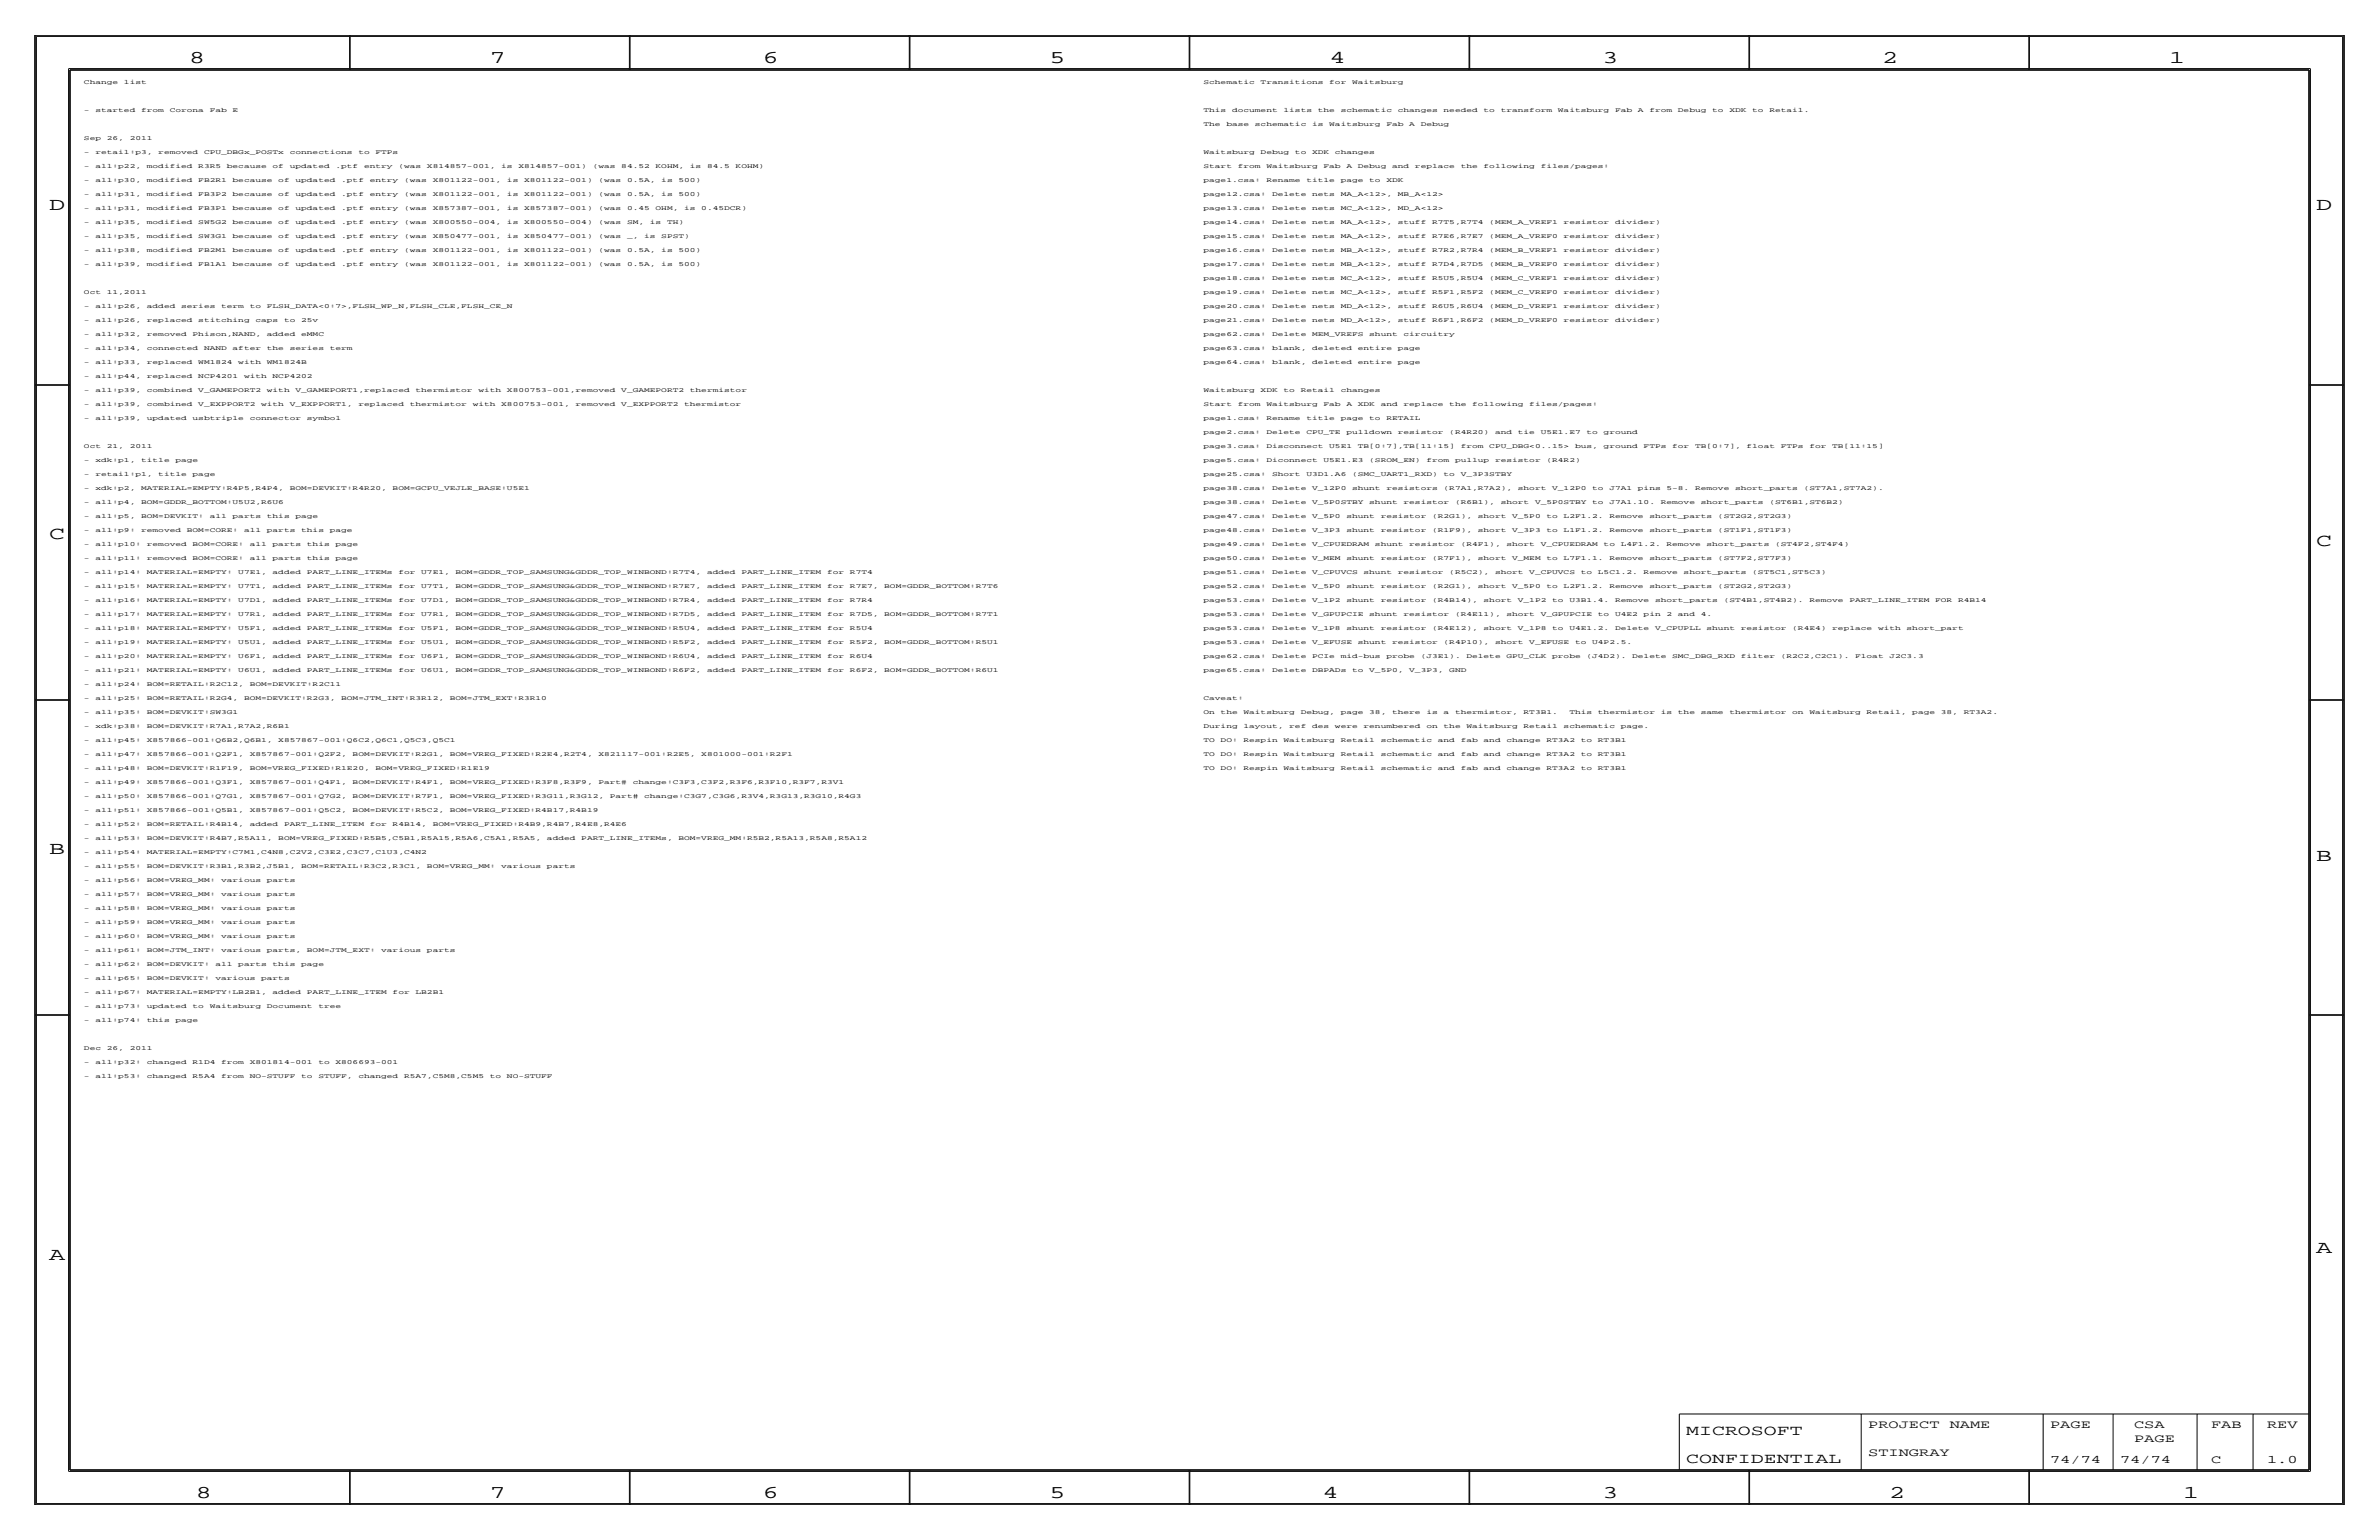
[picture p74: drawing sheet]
<svg xmlns="http://www.w3.org/2000/svg" width="432mm" height="279mm" viewBox="0 0 432 279" stroke-linecap="round" stroke-linejoin="round" font-family="sans-serif">
<defs><g id="words">
<g font-size="3.3">
<text x="34.3" y="11.4">8</text>
<text x="88.9" y="11.4">7</text>
<text x="138.5" y="11.4">6</text>
<text x="190.5" y="11.4">5</text>
<text x="241.3" y="11.4">4</text>
<text x="290.8" y="11.4">3</text>
<text x="341.6" y="11.4">2</text>
<text x="393.7" y="11.4">1</text>
<text x="8.9" y="38.1">D</text>
<text x="420.4" y="38.1">D</text>
<text x="8.9" y="97.8">C</text>
<text x="420.4" y="99.1">C</text>
<text x="8.9" y="154.9">B</text>
<text x="420.4" y="156.2">B</text>
<text x="420.4" y="227.3">A</text>
<text x="8.9" y="228.6">A</text>
<text x="35.6" y="271.8">8</text>
<text x="88.9" y="271.8">7</text>
<text x="138.4" y="271.8">6</text>
<text x="190.5" y="271.8">5</text>
<text x="240" y="271.8">4</text>
<text x="290.8" y="271.8">3</text>
<text x="342.9" y="271.8">2</text>
<text x="396.2" y="271.8">1</text>
</g>
<g font-size="2.6">
<text x="306.1" y="260.4">MICROSOFT</text>
<text x="306.1" y="265.4">CONFIDENTIAL</text>
</g>
<g font-size="2.1">
<text x="339.1" y="259.1">PROJECT</text>
<text x="353.9" y="259.1">NAME</text>
<text x="372.1" y="259.1">PAGE</text>
<text x="387.4" y="259.1">CSA</text>
<text x="387.4" y="261.6">PAGE</text>
<text x="401.3" y="259.1">FAB</text>
<text x="411.5" y="259.1">REV</text>
<text x="339.1" y="264.2">STINGRAY</text>
<text x="372.1" y="265.4">74/74</text>
<text x="384.8" y="265.4">74/74</text>
<text x="401.3" y="265.4">C</text>
<text x="411.5" y="265.4">1.0</text>
</g>
<g font-size="1.2">
<text x="15.2" y="15.2">Change</text>
<text x="22.5" y="15.2">list</text>
<text x="218.4" y="15.2">Schematic</text>
<text x="228.8" y="15.2">Transitions</text>
<text x="241.3" y="15.2">for</text>
<text x="245.4" y="15.2">Waitsburg</text>
<text x="15.2" y="20.3">-</text>
<text x="17.3" y="20.3">started</text>
<text x="25.6" y="20.3">from</text>
<text x="30.8" y="20.3">Corona</text>
<text x="38.1" y="20.3">Fab</text>
<text x="42.2" y="20.3">E</text>
<text x="218.4" y="20.3">This</text>
<text x="218.4" y="22.9">The</text>
<text x="222.6" y="22.9">base</text>
<text x="223.6" y="20.3">document</text>
<text x="227.8" y="22.9">schematic</text>
<text x="233" y="20.3">lists</text>
<text x="238.2" y="22.9">is</text>
<text x="239.2" y="20.3">the</text>
<text x="241.3" y="22.9">Waitsburg</text>
<text x="243.3" y="20.3">schematic</text>
<text x="251.6" y="22.9">Fab</text>
<text x="253.7" y="20.3">changes</text>
<text x="255.8" y="22.9">A</text>
<text x="257.9" y="22.9">Debug</text>
<text x="262" y="20.3">needed</text>
<text x="269.3" y="20.3">to</text>
<text x="272.4" y="20.3">transform</text>
<text x="282.8" y="20.3">Waitsburg</text>
<text x="293.1" y="20.3">Fab</text>
<text x="297.3" y="20.3">A</text>
<text x="299.4" y="20.3">from</text>
<text x="304.6" y="20.3">Debug</text>
<text x="310.8" y="20.3">to</text>
<text x="313.9" y="20.3">XDK</text>
<text x="318" y="20.3">to</text>
<text x="321.2" y="20.3">Retail.</text>
<text x="15.2" y="25.4">Sep</text>
<text x="15.2" y="27.9">-</text>
<text x="17.3" y="27.9">retail:p3,</text>
<text x="19.4" y="25.4">26,</text>
<text x="23.5" y="25.4">2011</text>
<text x="28.7" y="27.9">removed</text>
<text x="37" y="27.9">CPU_DBGx_POSTx</text>
<text x="52.6" y="27.9">connections</text>
<text x="65" y="27.9">to</text>
<text x="68.2" y="27.9">FTPs</text>
<text x="218.4" y="27.9">Waitsburg</text>
<text x="228.8" y="27.9">Debug</text>
<text x="235" y="27.9">to</text>
<text x="238.2" y="27.9">XDK</text>
<text x="242.3" y="27.9">changes</text>
<text x="15.2" y="35.6">-</text>
<text x="15.2" y="33">-</text>
<text x="15.2" y="30.5">-</text>
<text x="17.3" y="35.6">all:p31,</text>
<text x="17.3" y="33">all:p30,</text>
<text x="17.3" y="30.5">all:p22,</text>
<text x="26.7" y="35.6">modified</text>
<text x="26.7" y="33">modified</text>
<text x="26.7" y="30.5">modified</text>
<text x="36" y="35.6">FB3P2</text>
<text x="36" y="33">FB2R1</text>
<text x="36" y="30.5">R3R5</text>
<text x="41.2" y="30.5">because</text>
<text x="42.2" y="35.6">because</text>
<text x="42.2" y="33">because</text>
<text x="49.5" y="30.5">of</text>
<text x="50.5" y="35.6">of</text>
<text x="50.5" y="33">of</text>
<text x="52.6" y="30.5">updated</text>
<text x="53.6" y="35.6">updated</text>
<text x="53.6" y="33">updated</text>
<text x="60.9" y="30.5">.ptf</text>
<text x="61.9" y="35.6">.ptf</text>
<text x="61.9" y="33">.ptf</text>
<text x="66.1" y="30.5">entry</text>
<text x="67.1" y="35.6">entry</text>
<text x="67.1" y="33">entry</text>
<text x="72.3" y="30.5">(was</text>
<text x="73.3" y="35.6">(was</text>
<text x="73.3" y="33">(was</text>
<text x="77.5" y="30.5">X814857-001,</text>
<text x="78.5" y="35.6">X801122-001,</text>
<text x="78.5" y="33">X801122-001,</text>
<text x="91" y="30.5">is</text>
<text x="92" y="35.6">is</text>
<text x="92" y="33">is</text>
<text x="94.1" y="30.5">X814857-001)</text>
<text x="95.1" y="35.6">X801122-001)</text>
<text x="95.1" y="33">X801122-001)</text>
<text x="107.6" y="30.5">(was</text>
<text x="108.6" y="35.6">(was</text>
<text x="108.6" y="33">(was</text>
<text x="112.8" y="30.5">84.52</text>
<text x="113.8" y="35.6">0.5A,</text>
<text x="113.8" y="33">0.5A,</text>
<text x="119" y="30.5">KOHM,</text>
<text x="120" y="35.6">is</text>
<text x="120" y="33">is</text>
<text x="123.1" y="35.6">500)</text>
<text x="123.1" y="33">500)</text>
<text x="125.2" y="30.5">is</text>
<text x="128.3" y="30.5">84.5</text>
<text x="133.5" y="30.5">KOHM)</text>
<text x="218.4" y="35.6">page12.csa:</text>
<text x="218.4" y="33">page1.csa:</text>
<text x="218.4" y="30.5">Start</text>
<text x="224.7" y="30.5">from</text>
<text x="229.9" y="33">Rename</text>
<text x="229.9" y="30.5">Waitsburg</text>
<text x="230.9" y="35.6">Delete</text>
<text x="237.1" y="33">title</text>
<text x="238.2" y="35.6">nets</text>
<text x="240.2" y="30.5">Fab</text>
<text x="243.3" y="35.6">MA_A&lt;12&gt;,</text>
<text x="243.3" y="33">page</text>
<text x="244.4" y="30.5">A</text>
<text x="246.5" y="30.5">Debug</text>
<text x="248.5" y="33">to</text>
<text x="251.6" y="33">XDK</text>
<text x="252.7" y="30.5">and</text>
<text x="253.7" y="35.6">MB_A&lt;12&gt;</text>
<text x="256.8" y="30.5">replace</text>
<text x="265.1" y="30.5">the</text>
<text x="269.3" y="30.5">following</text>
<text x="279.7" y="30.5">files/pages:</text>
<text x="15.2" y="40.6">-</text>
<text x="15.2" y="38.1">-</text>
<text x="17.3" y="40.6">all:p35,</text>
<text x="17.3" y="38.1">all:p31,</text>
<text x="26.7" y="40.6">modified</text>
<text x="26.7" y="38.1">modified</text>
<text x="36" y="40.6">SW5G2</text>
<text x="36" y="38.1">FB3P1</text>
<text x="42.2" y="40.6">because</text>
<text x="42.2" y="38.1">because</text>
<text x="50.5" y="40.6">of</text>
<text x="50.5" y="38.1">of</text>
<text x="53.6" y="40.6">updated</text>
<text x="53.6" y="38.1">updated</text>
<text x="61.9" y="40.6">.ptf</text>
<text x="61.9" y="38.1">.ptf</text>
<text x="67.1" y="40.6">entry</text>
<text x="67.1" y="38.1">entry</text>
<text x="73.3" y="40.6">(was</text>
<text x="73.3" y="38.1">(was</text>
<text x="78.5" y="40.6">X800550-004,</text>
<text x="78.5" y="38.1">X857387-001,</text>
<text x="92" y="40.6">is</text>
<text x="92" y="38.1">is</text>
<text x="95.1" y="40.6">X800550-004)</text>
<text x="95.1" y="38.1">X857387-001)</text>
<text x="108.6" y="40.6">(was</text>
<text x="108.6" y="38.1">(was</text>
<text x="113.8" y="40.6">SM,</text>
<text x="113.8" y="38.1">0.45</text>
<text x="118" y="40.6">is</text>
<text x="119" y="38.1">OHM,</text>
<text x="121.1" y="40.6">TH)</text>
<text x="124.2" y="38.1">is</text>
<text x="127.3" y="38.1">0.45DCR)</text>
<text x="218.4" y="40.6">page14.csa:</text>
<text x="218.4" y="38.1">page13.csa:</text>
<text x="230.9" y="40.6">Delete</text>
<text x="230.9" y="38.1">Delete</text>
<text x="238.2" y="40.6">nets</text>
<text x="238.2" y="38.1">nets</text>
<text x="243.3" y="40.6">MA_A&lt;12&gt;,</text>
<text x="243.3" y="38.1">MC_A&lt;12&gt;,</text>
<text x="253.7" y="40.6">stuff</text>
<text x="253.7" y="38.1">MD_A&lt;12&gt;</text>
<text x="259.9" y="40.6">R7T5,R7T4</text>
<text x="270.3" y="40.6">(MEM_A_VREF1</text>
<text x="283.8" y="40.6">resistor</text>
<text x="293.1" y="40.6">divider)</text>
<text x="15.2" y="45.7">-</text>
<text x="15.2" y="43.2">-</text>
<text x="17.3" y="45.7">all:p38,</text>
<text x="17.3" y="43.2">all:p35,</text>
<text x="26.7" y="45.7">modified</text>
<text x="26.7" y="43.2">modified</text>
<text x="36" y="45.7">FB2M1</text>
<text x="36" y="43.2">SW3G1</text>
<text x="42.2" y="45.7">because</text>
<text x="42.2" y="43.2">because</text>
<text x="50.5" y="45.7">of</text>
<text x="50.5" y="43.2">of</text>
<text x="53.6" y="45.7">updated</text>
<text x="53.6" y="43.2">updated</text>
<text x="61.9" y="45.7">.ptf</text>
<text x="61.9" y="43.2">.ptf</text>
<text x="67.1" y="45.7">entry</text>
<text x="67.1" y="43.2">entry</text>
<text x="73.3" y="45.7">(was</text>
<text x="73.3" y="43.2">(was</text>
<text x="78.5" y="45.7">X801122-001,</text>
<text x="78.5" y="43.2">X850477-001,</text>
<text x="92" y="45.7">is</text>
<text x="92" y="43.2">is</text>
<text x="95.1" y="45.7">X801122-001)</text>
<text x="95.1" y="43.2">X850477-001)</text>
<text x="108.6" y="45.7">(was</text>
<text x="108.6" y="43.2">(was</text>
<text x="113.8" y="45.7">0.5A,</text>
<text x="113.8" y="43.2">_,</text>
<text x="116.9" y="43.2">is</text>
<text x="120" y="45.7">is</text>
<text x="120" y="43.2">SPST)</text>
<text x="123.1" y="45.7">500)</text>
<text x="218.4" y="43.2">page15.csa:</text>
<text x="218.4" y="45.7">page16.csa:</text>
<text x="230.9" y="43.2">Delete</text>
<text x="230.9" y="45.7">Delete</text>
<text x="238.2" y="43.2">nets</text>
<text x="238.2" y="45.7">nets</text>
<text x="243.3" y="43.2">MA_A&lt;12&gt;,</text>
<text x="243.3" y="45.7">MB_A&lt;12&gt;,</text>
<text x="253.7" y="43.2">stuff</text>
<text x="253.7" y="45.7">stuff</text>
<text x="259.9" y="43.2">R7E6,R7E7</text>
<text x="259.9" y="45.7">R7R2,R7R4</text>
<text x="270.3" y="43.2">(MEM_A_VREF0</text>
<text x="270.3" y="45.7">(MEM_B_VREF1</text>
<text x="283.8" y="43.2">resistor</text>
<text x="283.8" y="45.7">resistor</text>
<text x="293.1" y="43.2">divider)</text>
<text x="293.1" y="45.7">divider)</text>
<text x="15.2" y="53.3">Oct</text>
<text x="15.2" y="48.3">-</text>
<text x="17.3" y="48.3">all:p39,</text>
<text x="19.4" y="53.3">11,2011</text>
<text x="26.7" y="48.3">modified</text>
<text x="36" y="48.3">FB1A1</text>
<text x="42.2" y="48.3">because</text>
<text x="50.5" y="48.3">of</text>
<text x="53.6" y="48.3">updated</text>
<text x="61.9" y="48.3">.ptf</text>
<text x="67.1" y="48.3">entry</text>
<text x="73.3" y="48.3">(was</text>
<text x="78.5" y="48.3">X801122-001,</text>
<text x="92" y="48.3">is</text>
<text x="95.1" y="48.3">X801122-001)</text>
<text x="108.6" y="48.3">(was</text>
<text x="113.8" y="48.3">0.5A,</text>
<text x="120" y="48.3">is</text>
<text x="123.1" y="48.3">500)</text>
<text x="218.4" y="48.3">page17.csa:</text>
<text x="218.4" y="50.8">page18.csa:</text>
<text x="218.4" y="53.3">page19.csa:</text>
<text x="230.9" y="48.3">Delete</text>
<text x="230.9" y="50.8">Delete</text>
<text x="230.9" y="53.3">Delete</text>
<text x="238.2" y="48.3">nets</text>
<text x="238.2" y="50.8">nets</text>
<text x="238.2" y="53.3">nets</text>
<text x="243.3" y="48.3">MB_A&lt;12&gt;,</text>
<text x="243.3" y="50.8">MC_A&lt;12&gt;,</text>
<text x="243.3" y="53.3">MC_A&lt;12&gt;,</text>
<text x="253.7" y="48.3">stuff</text>
<text x="253.7" y="50.8">stuff</text>
<text x="253.7" y="53.3">stuff</text>
<text x="259.9" y="48.3">R7D4,R7D5</text>
<text x="259.9" y="50.8">R5U5,R5U4</text>
<text x="259.9" y="53.3">R5F1,R5F2</text>
<text x="270.3" y="48.3">(MEM_B_VREF0</text>
<text x="270.3" y="50.8">(MEM_C_VREF1</text>
<text x="270.3" y="53.3">(MEM_C_VREF0</text>
<text x="283.8" y="48.3">resistor</text>
<text x="283.8" y="50.8">resistor</text>
<text x="283.8" y="53.3">resistor</text>
<text x="293.1" y="48.3">divider)</text>
<text x="293.1" y="50.8">divider)</text>
<text x="293.1" y="53.3">divider)</text>
<text x="15.2" y="58.4">-</text>
<text x="15.2" y="55.9">-</text>
<text x="17.3" y="58.4">all:p26,</text>
<text x="17.3" y="55.9">all:p26,</text>
<text x="26.7" y="58.4">replaced</text>
<text x="26.7" y="55.9">added</text>
<text x="32.9" y="55.9">series</text>
<text x="36" y="58.4">stitching</text>
<text x="40.1" y="55.9">term</text>
<text x="45.3" y="55.9">to</text>
<text x="46.4" y="58.4">caps</text>
<text x="48.4" y="55.9">FLSH_DATA&lt;0:7&gt;,FLSH_WP_N,FLSH_CLE,FLSH_CE_N</text>
<text x="51.6" y="58.4">to</text>
<text x="54.7" y="58.4">25v</text>
<text x="218.4" y="55.9">page20.csa:</text>
<text x="218.4" y="58.4">page21.csa:</text>
<text x="230.9" y="55.9">Delete</text>
<text x="230.9" y="58.4">Delete</text>
<text x="238.2" y="55.9">nets</text>
<text x="238.2" y="58.4">nets</text>
<text x="243.3" y="55.9">MD_A&lt;12&gt;,</text>
<text x="243.3" y="58.4">MD_A&lt;12&gt;,</text>
<text x="253.7" y="55.9">stuff</text>
<text x="253.7" y="58.4">stuff</text>
<text x="259.9" y="55.9">R6U5,R6U4</text>
<text x="259.9" y="58.4">R6F1,R6F2</text>
<text x="270.3" y="55.9">(MEM_D_VREF1</text>
<text x="270.3" y="58.4">(MEM_D_VREF0</text>
<text x="283.8" y="55.9">resistor</text>
<text x="283.8" y="58.4">resistor</text>
<text x="293.1" y="55.9">divider)</text>
<text x="293.1" y="58.4">divider)</text>
<text x="15.2" y="63.5">-</text>
<text x="15.2" y="61">-</text>
<text x="17.3" y="63.5">all:p34,</text>
<text x="17.3" y="61">all:p32,</text>
<text x="26.7" y="63.5">connected</text>
<text x="26.7" y="61">removed</text>
<text x="35" y="61">Phison,NAND,</text>
<text x="37" y="63.5">NAND</text>
<text x="42.2" y="63.5">after</text>
<text x="48.4" y="63.5">the</text>
<text x="48.4" y="61">added</text>
<text x="52.6" y="63.5">series</text>
<text x="54.7" y="61">eMMC</text>
<text x="59.9" y="63.5">term</text>
<text x="218.4" y="61">page62.csa:</text>
<text x="218.4" y="63.5">page63.csa:</text>
<text x="230.9" y="61">Delete</text>
<text x="230.9" y="63.5">blank,</text>
<text x="238.2" y="61">MEM_VREFS</text>
<text x="238.2" y="63.5">deleted</text>
<text x="246.5" y="63.5">entire</text>
<text x="248.5" y="61">shunt</text>
<text x="253.7" y="63.5">page</text>
<text x="254.8" y="61">circuitry</text>
<text x="15.2" y="68.6">-</text>
<text x="15.2" y="66">-</text>
<text x="15.2" y="71.1">-</text>
<text x="17.3" y="68.6">all:p44,</text>
<text x="17.3" y="66">all:p33,</text>
<text x="17.3" y="71.1">all:p39,</text>
<text x="26.7" y="68.6">replaced</text>
<text x="26.7" y="66">replaced</text>
<text x="26.7" y="71.1">combined</text>
<text x="36" y="68.6">NCP4201</text>
<text x="36" y="66">WM1824</text>
<text x="36" y="71.1">V_GAMEPORT2</text>
<text x="43.3" y="66">with</text>
<text x="44.3" y="68.6">with</text>
<text x="48.4" y="66">WM1824B</text>
<text x="48.4" y="71.1">with</text>
<text x="49.5" y="68.6">NCP4202</text>
<text x="53.6" y="71.1">V_GAMEPORT1,replaced</text>
<text x="75.4" y="71.1">thermistor</text>
<text x="86.8" y="71.1">with</text>
<text x="92" y="71.1">X800753-001,removed</text>
<text x="112.8" y="71.1">V_GAMEPORT2</text>
<text x="125.2" y="71.1">thermistor</text>
<text x="218.4" y="66">page64.csa:</text>
<text x="218.4" y="71.1">Waitsburg</text>
<text x="228.8" y="71.1">XDK</text>
<text x="230.9" y="66">blank,</text>
<text x="233" y="71.1">to</text>
<text x="236.1" y="71.1">Retail</text>
<text x="238.2" y="66">deleted</text>
<text x="243.3" y="71.1">changes</text>
<text x="246.5" y="66">entire</text>
<text x="253.7" y="66">page</text>
<text x="15.2" y="76.2">-</text>
<text x="15.2" y="73.7">-</text>
<text x="17.3" y="76.2">all:p39,</text>
<text x="17.3" y="73.7">all:p39,</text>
<text x="26.7" y="76.2">updated</text>
<text x="26.7" y="73.7">combined</text>
<text x="35" y="76.2">usbtriple</text>
<text x="36" y="73.7">V_EXPPORT2</text>
<text x="45.3" y="76.2">connector</text>
<text x="47.4" y="73.7">with</text>
<text x="52.6" y="73.7">V_EXPPORT1,</text>
<text x="55.7" y="76.2">symbol</text>
<text x="65" y="73.7">replaced</text>
<text x="74.4" y="73.7">thermistor</text>
<text x="85.8" y="73.7">with</text>
<text x="91" y="73.7">X800753-001,</text>
<text x="104.5" y="73.7">removed</text>
<text x="112.8" y="73.7">V_EXPPORT2</text>
<text x="124.2" y="73.7">thermistor</text>
<text x="218.4" y="73.7">Start</text>
<text x="218.4" y="76.2">page1.csa:</text>
<text x="224.7" y="73.7">from</text>
<text x="229.9" y="73.7">Waitsburg</text>
<text x="229.9" y="76.2">Rename</text>
<text x="237.1" y="76.2">title</text>
<text x="240.2" y="73.7">Fab</text>
<text x="243.3" y="76.2">page</text>
<text x="244.4" y="73.7">A</text>
<text x="246.5" y="73.7">XDK</text>
<text x="248.5" y="76.2">to</text>
<text x="250.6" y="73.7">and</text>
<text x="251.6" y="76.2">RETAIL</text>
<text x="254.8" y="73.7">replace</text>
<text x="263.1" y="73.7">the</text>
<text x="267.2" y="73.7">following</text>
<text x="277.6" y="73.7">files/pages:</text>
<text x="15.2" y="83.8">-</text>
<text x="15.2" y="81.3">Oct</text>
<text x="17.3" y="83.8">xdk:p1,</text>
<text x="19.4" y="81.3">21,</text>
<text x="23.5" y="81.3">2011</text>
<text x="25.6" y="83.8">title</text>
<text x="31.8" y="83.8">page</text>
<text x="218.4" y="81.3">page3.csa:</text>
<text x="218.4" y="78.7">page2.csa:</text>
<text x="218.4" y="83.8">page5.csa:</text>
<text x="229.9" y="81.3">Disconnect</text>
<text x="229.9" y="78.7">Delete</text>
<text x="229.9" y="83.8">Diconnect</text>
<text x="237.1" y="78.7">CPU_TE</text>
<text x="240.2" y="83.8">U5E1.E3</text>
<text x="241.3" y="81.3">U5E1</text>
<text x="244.4" y="78.7">pulldown</text>
<text x="246.5" y="81.3">TB[0:7],TB[11:15]</text>
<text x="248.5" y="83.8">(SROM_EN)</text>
<text x="253.7" y="78.7">resistor</text>
<text x="258.9" y="83.8">from</text>
<text x="263.1" y="78.7">(R4R20)</text>
<text x="264.1" y="83.8">pullup</text>
<text x="265.1" y="81.3">from</text>
<text x="270.3" y="81.3">CPU_DBG&lt;0..15&gt;</text>
<text x="271.4" y="78.7">and</text>
<text x="271.4" y="83.8">resistor</text>
<text x="275.5" y="78.7">tie</text>
<text x="279.7" y="78.7">U5E1.E7</text>
<text x="280.7" y="83.8">(R4R2)</text>
<text x="285.9" y="81.3">bus,</text>
<text x="288" y="78.7">to</text>
<text x="291.1" y="81.3">ground</text>
<text x="291.1" y="78.7">ground</text>
<text x="298.3" y="81.3">FTPs</text>
<text x="303.5" y="81.3">for</text>
<text x="307.7" y="81.3">TB[0:7],</text>
<text x="317" y="81.3">float</text>
<text x="323.2" y="81.3">FTPs</text>
<text x="328.4" y="81.3">for</text>
<text x="332.6" y="81.3">TB[11:15]</text>
<text x="15.2" y="86.4">-</text>
<text x="15.2" y="88.9">-</text>
<text x="17.3" y="86.4">retail:p1,</text>
<text x="17.3" y="88.9">xdk:p2,</text>
<text x="25.6" y="88.9">MATERIAL=EMPTY:R4P5,R4P4,</text>
<text x="28.7" y="86.4">title</text>
<text x="35" y="86.4">page</text>
<text x="52.6" y="88.9">BOM=DEVKIT:R4R20,</text>
<text x="71.3" y="88.9">BOM=GCPU_VEJLE_BASE:U5E1</text>
<text x="218.4" y="88.9">page38.csa:</text>
<text x="218.4" y="86.4">page25.csa:</text>
<text x="230.9" y="88.9">Delete</text>
<text x="230.9" y="86.4">Short</text>
<text x="237.1" y="86.4">U3D1.A6</text>
<text x="238.2" y="88.9">V_12P0</text>
<text x="245.4" y="88.9">shunt</text>
<text x="245.4" y="86.4">(SMC_UART1_RXD)</text>
<text x="251.6" y="88.9">resistors</text>
<text x="262" y="88.9">(R7A1,R7A2),</text>
<text x="262" y="86.4">to</text>
<text x="265.1" y="86.4">V_3P3STBY</text>
<text x="275.5" y="88.9">short</text>
<text x="281.7" y="88.9">V_12P0</text>
<text x="289" y="88.9">to</text>
<text x="292.1" y="88.9">J7A1</text>
<text x="297.3" y="88.9">pins</text>
<text x="302.5" y="88.9">5-8.</text>
<text x="307.7" y="88.9">Remove</text>
<text x="314.9" y="88.9">short_parts</text>
<text x="327.4" y="88.9">(ST7A1,ST7A2).</text>
<text x="15.2" y="94">-</text>
<text x="15.2" y="91.4">-</text>
<text x="17.3" y="94">all:p5,</text>
<text x="17.3" y="91.4">all:p4,</text>
<text x="25.6" y="94">BOM=DEVKIT:</text>
<text x="25.6" y="91.4">BOM=GDDR_BOTTOM:U5U2,R6U6</text>
<text x="38.1" y="94">all</text>
<text x="42.2" y="94">parts</text>
<text x="48.4" y="94">this</text>
<text x="53.6" y="94">page</text>
<text x="218.4" y="91.4">page38.csa:</text>
<text x="218.4" y="94">page47.csa:</text>
<text x="230.9" y="91.4">Delete</text>
<text x="230.9" y="94">Delete</text>
<text x="238.2" y="91.4">V_5P0STBY</text>
<text x="238.2" y="94">V_5P0</text>
<text x="244.4" y="94">shunt</text>
<text x="248.5" y="91.4">shunt</text>
<text x="250.6" y="94">resistor</text>
<text x="254.8" y="91.4">resistor</text>
<text x="259.9" y="94">(R2G1),</text>
<text x="264.1" y="91.4">(R6B1),</text>
<text x="268.2" y="94">short</text>
<text x="272.4" y="91.4">short</text>
<text x="274.5" y="94">V_5P0</text>
<text x="278.6" y="91.4">V_5P0STBY</text>
<text x="280.7" y="94">to</text>
<text x="283.8" y="94">L2F1.2.</text>
<text x="289" y="91.4">to</text>
<text x="292.1" y="91.4">J7A1.10.</text>
<text x="292.1" y="94">Remove</text>
<text x="299.4" y="94">short_parts</text>
<text x="301.4" y="91.4">Remove</text>
<text x="308.7" y="91.4">short_parts</text>
<text x="311.8" y="94">(ST2G2,ST2G3)</text>
<text x="321.2" y="91.4">(ST6B1,ST6B2)</text>
<text x="15.2" y="101.6">-</text>
<text x="15.2" y="99.1">-</text>
<text x="15.2" y="96.5">-</text>
<text x="17.3" y="101.6">all:p11:</text>
<text x="17.3" y="99.1">all:p10:</text>
<text x="17.3" y="96.5">all:p9:</text>
<text x="25.6" y="96.5">removed</text>
<text x="26.7" y="101.6">removed</text>
<text x="26.7" y="99.1">removed</text>
<text x="33.9" y="96.5">BOM=CORE:</text>
<text x="35" y="101.6">BOM=CORE:</text>
<text x="35" y="99.1">BOM=CORE:</text>
<text x="44.3" y="96.5">all</text>
<text x="45.3" y="101.6">all</text>
<text x="45.3" y="99.1">all</text>
<text x="48.4" y="96.5">parts</text>
<text x="49.5" y="101.6">parts</text>
<text x="49.5" y="99.1">parts</text>
<text x="54.7" y="96.5">this</text>
<text x="55.7" y="101.6">this</text>
<text x="55.7" y="99.1">this</text>
<text x="59.9" y="96.5">page</text>
<text x="60.9" y="101.6">page</text>
<text x="60.9" y="99.1">page</text>
<text x="218.4" y="96.5">page48.csa:</text>
<text x="218.4" y="99.1">page49.csa:</text>
<text x="218.4" y="101.6">page50.csa:</text>
<text x="230.9" y="96.5">Delete</text>
<text x="230.9" y="99.1">Delete</text>
<text x="230.9" y="101.6">Delete</text>
<text x="238.2" y="96.5">V_3P3</text>
<text x="238.2" y="99.1">V_CPUEDRAM</text>
<text x="238.2" y="101.6">V_MEM</text>
<text x="244.4" y="96.5">shunt</text>
<text x="244.4" y="101.6">shunt</text>
<text x="249.6" y="99.1">shunt</text>
<text x="250.6" y="96.5">resistor</text>
<text x="250.6" y="101.6">resistor</text>
<text x="255.8" y="99.1">resistor</text>
<text x="259.9" y="96.5">(R1F9),</text>
<text x="259.9" y="101.6">(R7F1),</text>
<text x="265.1" y="99.1">(R4F1),</text>
<text x="268.2" y="96.5">short</text>
<text x="268.2" y="101.6">short</text>
<text x="273.4" y="99.1">short</text>
<text x="274.5" y="96.5">V_3P3</text>
<text x="274.5" y="101.6">V_MEM</text>
<text x="279.7" y="99.1">V_CPUEDRAM</text>
<text x="280.7" y="96.5">to</text>
<text x="280.7" y="101.6">to</text>
<text x="283.8" y="96.5">L1F1.2.</text>
<text x="283.8" y="101.6">L7F1.1.</text>
<text x="291.1" y="99.1">to</text>
<text x="292.1" y="96.5">Remove</text>
<text x="292.1" y="101.6">Remove</text>
<text x="294.2" y="99.1">L4F1.2.</text>
<text x="299.4" y="96.5">short_parts</text>
<text x="299.4" y="101.6">short_parts</text>
<text x="302.5" y="99.1">Remove</text>
<text x="309.7" y="99.1">short_parts</text>
<text x="311.8" y="96.5">(ST1F1,ST1F3)</text>
<text x="311.8" y="101.6">(ST7F2,ST7F3)</text>
<text x="322.2" y="99.1">(ST4F2,ST4F4)</text>
<text x="15.2" y="106.7">-</text>
<text x="15.2" y="104.1">-</text>
<text x="17.3" y="106.7">all:p15:</text>
<text x="17.3" y="104.1">all:p14:</text>
<text x="26.7" y="106.7">MATERIAL=EMPTY:</text>
<text x="26.7" y="104.1">MATERIAL=EMPTY:</text>
<text x="43.3" y="106.7">U7T1,</text>
<text x="43.3" y="104.1">U7E1,</text>
<text x="49.5" y="106.7">added</text>
<text x="49.5" y="104.1">added</text>
<text x="55.7" y="106.7">PART_LINE_ITEMs</text>
<text x="55.7" y="104.1">PART_LINE_ITEMs</text>
<text x="72.3" y="106.7">for</text>
<text x="72.3" y="104.1">for</text>
<text x="76.5" y="106.7">U7T1,</text>
<text x="76.5" y="104.1">U7E1,</text>
<text x="82.7" y="106.7">BOM=GDDR_TOP_SAMSUNG&amp;GDDR_TOP_WINBOND:R7E7,</text>
<text x="82.7" y="104.1">BOM=GDDR_TOP_SAMSUNG&amp;GDDR_TOP_WINBOND:R7T4,</text>
<text x="128.3" y="106.7">added</text>
<text x="128.3" y="104.1">added</text>
<text x="134.6" y="106.7">PART_LINE_ITEM</text>
<text x="134.6" y="104.1">PART_LINE_ITEM</text>
<text x="150.1" y="106.7">for</text>
<text x="150.1" y="104.1">for</text>
<text x="154.3" y="106.7">R7E7,</text>
<text x="154.3" y="104.1">R7T4</text>
<text x="160.5" y="106.7">BOM=GDDR_BOTTOM:R7T6</text>
<text x="218.4" y="104.1">page51.csa:</text>
<text x="218.4" y="106.7">page52.csa:</text>
<text x="230.9" y="104.1">Delete</text>
<text x="230.9" y="106.7">Delete</text>
<text x="238.2" y="104.1">V_CPUVCS</text>
<text x="238.2" y="106.7">V_5P0</text>
<text x="244.4" y="106.7">shunt</text>
<text x="247.5" y="104.1">shunt</text>
<text x="250.6" y="106.7">resistor</text>
<text x="253.7" y="104.1">resistor</text>
<text x="259.9" y="106.7">(R2G1),</text>
<text x="263.1" y="104.1">(R5C2),</text>
<text x="268.2" y="106.7">short</text>
<text x="271.4" y="104.1">short</text>
<text x="274.5" y="106.7">V_5P0</text>
<text x="277.6" y="104.1">V_CPUVCS</text>
<text x="280.7" y="106.7">to</text>
<text x="283.8" y="106.7">L2F1.2.</text>
<text x="286.9" y="104.1">to</text>
<text x="290" y="104.1">L5C1.2.</text>
<text x="292.1" y="106.7">Remove</text>
<text x="298.3" y="104.1">Remove</text>
<text x="299.4" y="106.7">short_parts</text>
<text x="305.6" y="104.1">short_parts</text>
<text x="311.8" y="106.7">(ST2G2,ST2G3)</text>
<text x="318" y="104.1">(ST5C1,ST5C3)</text>
<text x="15.2" y="111.8">-</text>
<text x="15.2" y="109.2">-</text>
<text x="17.3" y="111.8">all:p17:</text>
<text x="17.3" y="109.2">all:p16:</text>
<text x="26.7" y="111.8">MATERIAL=EMPTY:</text>
<text x="26.7" y="109.2">MATERIAL=EMPTY:</text>
<text x="43.3" y="111.8">U7R1,</text>
<text x="43.3" y="109.2">U7D1,</text>
<text x="49.5" y="111.8">added</text>
<text x="49.5" y="109.2">added</text>
<text x="55.7" y="111.8">PART_LINE_ITEMs</text>
<text x="55.7" y="109.2">PART_LINE_ITEMs</text>
<text x="72.3" y="111.8">for</text>
<text x="72.3" y="109.2">for</text>
<text x="76.5" y="111.8">U7R1,</text>
<text x="76.5" y="109.2">U7D1,</text>
<text x="82.7" y="111.8">BOM=GDDR_TOP_SAMSUNG&amp;GDDR_TOP_WINBOND:R7D5,</text>
<text x="82.7" y="109.2">BOM=GDDR_TOP_SAMSUNG&amp;GDDR_TOP_WINBOND:R7R4,</text>
<text x="128.3" y="111.8">added</text>
<text x="128.3" y="109.2">added</text>
<text x="134.6" y="111.8">PART_LINE_ITEM</text>
<text x="134.6" y="109.2">PART_LINE_ITEM</text>
<text x="150.1" y="111.8">for</text>
<text x="150.1" y="109.2">for</text>
<text x="154.3" y="111.8">R7D5,</text>
<text x="154.3" y="109.2">R7R4</text>
<text x="160.5" y="111.8">BOM=GDDR_BOTTOM:R7T1</text>
<text x="218.4" y="109.2">page53.csa:</text>
<text x="218.4" y="111.8">page53.csa:</text>
<text x="230.9" y="109.2">Delete</text>
<text x="230.9" y="111.8">Delete</text>
<text x="238.2" y="109.2">V_1P2</text>
<text x="238.2" y="111.8">V_GPUPCIE</text>
<text x="244.4" y="109.2">shunt</text>
<text x="248.5" y="111.8">shunt</text>
<text x="250.6" y="109.2">resistor</text>
<text x="254.8" y="111.8">resistor</text>
<text x="259.9" y="109.2">(R4B14),</text>
<text x="264.1" y="111.8">(R4E11),</text>
<text x="269.3" y="109.2">short</text>
<text x="273.4" y="111.8">short</text>
<text x="275.5" y="109.2">V_1P2</text>
<text x="279.7" y="111.8">V_GPUPCIE</text>
<text x="281.7" y="109.2">to</text>
<text x="284.8" y="109.2">U3B1.4.</text>
<text x="290" y="111.8">to</text>
<text x="293.1" y="109.2">Remove</text>
<text x="293.1" y="111.8">U4E2</text>
<text x="298.3" y="111.8">pin</text>
<text x="300.4" y="109.2">short_parts</text>
<text x="302.5" y="111.8">2</text>
<text x="304.6" y="111.8">and</text>
<text x="308.7" y="111.8">4.</text>
<text x="312.9" y="109.2">(ST4B1,ST4B2).</text>
<text x="328.4" y="109.2">Remove</text>
<text x="335.7" y="109.2">PART_LINE_ITEM</text>
<text x="351.2" y="109.2">FOR</text>
<text x="355.4" y="109.2">R4B14</text>
<text x="15.2" y="119.4">-</text>
<text x="15.2" y="116.8">-</text>
<text x="15.2" y="114.3">-</text>
<text x="17.3" y="119.4">all:p20:</text>
<text x="17.3" y="116.8">all:p19:</text>
<text x="17.3" y="114.3">all:p18:</text>
<text x="26.7" y="119.4">MATERIAL=EMPTY:</text>
<text x="26.7" y="116.8">MATERIAL=EMPTY:</text>
<text x="26.7" y="114.3">MATERIAL=EMPTY:</text>
<text x="43.3" y="119.4">U6F1,</text>
<text x="43.3" y="116.8">U5U1,</text>
<text x="43.3" y="114.3">U5F1,</text>
<text x="49.5" y="119.4">added</text>
<text x="49.5" y="116.8">added</text>
<text x="49.5" y="114.3">added</text>
<text x="55.7" y="119.4">PART_LINE_ITEMs</text>
<text x="55.7" y="116.8">PART_LINE_ITEMs</text>
<text x="55.7" y="114.3">PART_LINE_ITEMs</text>
<text x="72.3" y="119.4">for</text>
<text x="72.3" y="116.8">for</text>
<text x="72.3" y="114.3">for</text>
<text x="76.5" y="119.4">U6F1,</text>
<text x="76.5" y="116.8">U5U1,</text>
<text x="76.5" y="114.3">U5F1,</text>
<text x="82.7" y="119.4">BOM=GDDR_TOP_SAMSUNG&amp;GDDR_TOP_WINBOND:R6U4,</text>
<text x="82.7" y="116.8">BOM=GDDR_TOP_SAMSUNG&amp;GDDR_TOP_WINBOND:R5F2,</text>
<text x="82.7" y="114.3">BOM=GDDR_TOP_SAMSUNG&amp;GDDR_TOP_WINBOND:R5U4,</text>
<text x="128.3" y="119.4">added</text>
<text x="128.3" y="116.8">added</text>
<text x="128.3" y="114.3">added</text>
<text x="134.6" y="119.4">PART_LINE_ITEM</text>
<text x="134.6" y="116.8">PART_LINE_ITEM</text>
<text x="134.6" y="114.3">PART_LINE_ITEM</text>
<text x="150.1" y="119.4">for</text>
<text x="150.1" y="116.8">for</text>
<text x="150.1" y="114.3">for</text>
<text x="154.3" y="119.4">R6U4</text>
<text x="154.3" y="116.8">R5F2,</text>
<text x="154.3" y="114.3">R5U4</text>
<text x="160.5" y="116.8">BOM=GDDR_BOTTOM:R5U1</text>
<text x="218.4" y="114.3">page53.csa:</text>
<text x="218.4" y="119.4">page62.csa:</text>
<text x="218.4" y="116.8">page53.csa:</text>
<text x="230.9" y="114.3">Delete</text>
<text x="230.9" y="119.4">Delete</text>
<text x="230.9" y="116.8">Delete</text>
<text x="238.2" y="114.3">V_1P8</text>
<text x="238.2" y="119.4">PCIe</text>
<text x="238.2" y="116.8">V_EFUSE</text>
<text x="243.3" y="119.4">mid-bus</text>
<text x="244.4" y="114.3">shunt</text>
<text x="246.5" y="116.8">shunt</text>
<text x="250.6" y="114.3">resistor</text>
<text x="251.6" y="119.4">probe</text>
<text x="252.7" y="116.8">resistor</text>
<text x="257.9" y="119.4">(J3E1).</text>
<text x="259.9" y="114.3">(R4E12),</text>
<text x="262" y="116.8">(R4P10),</text>
<text x="266.2" y="119.4">Delete</text>
<text x="269.3" y="114.3">short</text>
<text x="271.4" y="116.8">short</text>
<text x="273.4" y="119.4">GPU_CLK</text>
<text x="275.5" y="114.3">V_1P8</text>
<text x="277.6" y="116.8">V_EFUSE</text>
<text x="281.7" y="114.3">to</text>
<text x="281.7" y="119.4">probe</text>
<text x="284.8" y="114.3">U4E1.2.</text>
<text x="285.9" y="116.8">to</text>
<text x="288" y="119.4">(J4D2).</text>
<text x="289" y="116.8">U4P2.5.</text>
<text x="293.1" y="114.3">Delete</text>
<text x="296.3" y="119.4">Delete</text>
<text x="300.4" y="114.3">V_CPUPLL</text>
<text x="303.5" y="119.4">SMC_DBG_RXD</text>
<text x="309.7" y="114.3">shunt</text>
<text x="316" y="114.3">resistor</text>
<text x="316" y="119.4">filter</text>
<text x="323.2" y="119.4">(R2C2,C2C1).</text>
<text x="325.3" y="114.3">(R4E4)</text>
<text x="332.6" y="114.3">replace</text>
<text x="336.7" y="119.4">Float</text>
<text x="340.9" y="114.3">with</text>
<text x="342.9" y="119.4">J2C3.3</text>
<text x="346.1" y="114.3">short_part</text>
<text x="15.2" y="124.5">-</text>
<text x="15.2" y="121.9">-</text>
<text x="17.3" y="124.5">all:p24:</text>
<text x="17.3" y="121.9">all:p21:</text>
<text x="26.7" y="124.5">BOM=RETAIL:R2C12,</text>
<text x="26.7" y="121.9">MATERIAL=EMPTY:</text>
<text x="43.3" y="121.9">U6U1,</text>
<text x="45.3" y="124.5">BOM=DEVKIT:R2C11</text>
<text x="49.5" y="121.9">added</text>
<text x="55.7" y="121.9">PART_LINE_ITEMs</text>
<text x="72.3" y="121.9">for</text>
<text x="76.5" y="121.9">U6U1,</text>
<text x="82.7" y="121.9">BOM=GDDR_TOP_SAMSUNG&amp;GDDR_TOP_WINBOND:R6F2,</text>
<text x="128.3" y="121.9">added</text>
<text x="134.6" y="121.9">PART_LINE_ITEM</text>
<text x="150.1" y="121.9">for</text>
<text x="154.3" y="121.9">R6F2,</text>
<text x="160.5" y="121.9">BOM=GDDR_BOTTOM:R6U1</text>
<text x="218.4" y="121.9">page65.csa:</text>
<text x="230.9" y="121.9">Delete</text>
<text x="238.2" y="121.9">DBPADs</text>
<text x="245.4" y="121.9">to</text>
<text x="248.5" y="121.9">V_5P0,</text>
<text x="255.8" y="121.9">V_3P3,</text>
<text x="263.1" y="121.9">GND</text>
<text x="15.2" y="129.5">-</text>
<text x="15.2" y="127">-</text>
<text x="17.3" y="129.5">all:p35:</text>
<text x="17.3" y="127">all:p25:</text>
<text x="26.7" y="129.5">BOM=DEVKIT:SW3G1</text>
<text x="26.7" y="127">BOM=RETAIL:R2G4,</text>
<text x="44.3" y="127">BOM=DEVKIT:R2G3,</text>
<text x="61.9" y="127">BOM=JTM_INT:R3R12,</text>
<text x="81.6" y="127">BOM=JTM_EXT:R3R10</text>
<text x="218.4" y="129.5">On</text>
<text x="218.4" y="127">Caveat:</text>
<text x="221.6" y="129.5">the</text>
<text x="225.7" y="129.5">Waitsburg</text>
<text x="236.1" y="129.5">Debug,</text>
<text x="243.3" y="129.5">page</text>
<text x="248.5" y="129.5">38,</text>
<text x="252.7" y="129.5">there</text>
<text x="258.9" y="129.5">is</text>
<text x="262" y="129.5">a</text>
<text x="264.1" y="129.5">thermistor,</text>
<text x="276.5" y="129.5">RT3B1.</text>
<text x="284.8" y="129.5">This</text>
<text x="290" y="129.5">thermistor</text>
<text x="301.4" y="129.5">is</text>
<text x="304.6" y="129.5">the</text>
<text x="308.7" y="129.5">same</text>
<text x="313.9" y="129.5">thermistor</text>
<text x="325.3" y="129.5">on</text>
<text x="328.4" y="129.5">Waitsburg</text>
<text x="338.8" y="129.5">Retail,</text>
<text x="347.1" y="129.5">page</text>
<text x="352.3" y="129.5">38,</text>
<text x="356.4" y="129.5">RT3A2.</text>
<text x="15.2" y="132.1">-</text>
<text x="15.2" y="134.6">-</text>
<text x="15.2" y="137.2">-</text>
<text x="17.3" y="132.1">xdk:p38:</text>
<text x="17.3" y="134.6">all:p45:</text>
<text x="17.3" y="137.2">all:p47:</text>
<text x="26.7" y="132.1">BOM=DEVKIT:R7A1,R7A2,R6B1</text>
<text x="26.7" y="134.6">X857866-001:Q6B2,Q6B1,</text>
<text x="26.7" y="137.2">X857866-001:Q2F1,</text>
<text x="45.3" y="137.2">X857867-001:Q2F2,</text>
<text x="50.5" y="134.6">X857867-001:Q6C2,Q6C1,Q5C3,Q5C1</text>
<text x="64" y="137.2">BOM=DEVKIT:R2G1,</text>
<text x="81.6" y="137.2">BOM=VREG_FIXED:R2E4,R2T4,</text>
<text x="108.6" y="137.2">X821117-001:R2E5,</text>
<text x="127.3" y="137.2">X801000-001:R2F1</text>
<text x="218.4" y="132.1">During</text>
<text x="218.4" y="134.6">TO</text>
<text x="218.4" y="137.2">TO</text>
<text x="221.6" y="134.6">DO:</text>
<text x="221.6" y="137.2">DO:</text>
<text x="225.7" y="132.1">layout,</text>
<text x="225.7" y="134.6">Respin</text>
<text x="225.7" y="137.2">Respin</text>
<text x="233" y="134.6">Waitsburg</text>
<text x="233" y="137.2">Waitsburg</text>
<text x="234" y="132.1">ref</text>
<text x="238.2" y="132.1">des</text>
<text x="242.3" y="132.1">were</text>
<text x="243.3" y="134.6">Retail</text>
<text x="243.3" y="137.2">Retail</text>
<text x="247.5" y="132.1">renumbered</text>
<text x="250.6" y="134.6">schematic</text>
<text x="250.6" y="137.2">schematic</text>
<text x="258.9" y="132.1">on</text>
<text x="261" y="134.6">and</text>
<text x="261" y="137.2">and</text>
<text x="262" y="132.1">the</text>
<text x="265.1" y="134.6">fab</text>
<text x="265.1" y="137.2">fab</text>
<text x="266.2" y="132.1">Waitsburg</text>
<text x="269.3" y="134.6">and</text>
<text x="269.3" y="137.2">and</text>
<text x="273.4" y="134.6">change</text>
<text x="273.4" y="137.2">change</text>
<text x="276.5" y="132.1">Retail</text>
<text x="280.7" y="134.6">RT3A2</text>
<text x="280.7" y="137.2">RT3A2</text>
<text x="283.8" y="132.1">schematic</text>
<text x="286.9" y="134.6">to</text>
<text x="286.9" y="137.2">to</text>
<text x="290" y="134.6">RT3B1</text>
<text x="290" y="137.2">RT3B1</text>
<text x="294.2" y="132.1">page.</text>
<text x="15.2" y="139.7">-</text>
<text x="15.2" y="142.2">-</text>
<text x="17.3" y="139.7">all:p48:</text>
<text x="17.3" y="142.2">all:p49:</text>
<text x="26.7" y="139.7">BOM=DEVKIT:R1F19,</text>
<text x="26.7" y="142.2">X857866-001:Q3F1,</text>
<text x="45.3" y="139.7">BOM=VREG_FIXED:R1E20,</text>
<text x="45.3" y="142.2">X857867-001:Q4F1,</text>
<text x="64" y="142.2">BOM=DEVKIT:R4F1,</text>
<text x="68.2" y="139.7">BOM=VREG_FIXED:R1E19</text>
<text x="81.6" y="142.2">BOM=VREG_FIXED:R3F8,R3F9,</text>
<text x="108.6" y="142.2">Part#</text>
<text x="114.8" y="142.2">change:C3F3,C3F2,R3F6,R3F10,R3F7,R3V1</text>
<text x="218.4" y="139.7">TO</text>
<text x="221.6" y="139.7">DO:</text>
<text x="225.7" y="139.7">Respin</text>
<text x="233" y="139.7">Waitsburg</text>
<text x="243.3" y="139.7">Retail</text>
<text x="250.6" y="139.7">schematic</text>
<text x="261" y="139.7">and</text>
<text x="265.1" y="139.7">fab</text>
<text x="269.3" y="139.7">and</text>
<text x="273.4" y="139.7">change</text>
<text x="280.7" y="139.7">RT3A2</text>
<text x="286.9" y="139.7">to</text>
<text x="290" y="139.7">RT3B1</text>
<text x="15.2" y="149.9">-</text>
<text x="15.2" y="147.3">-</text>
<text x="15.2" y="144.8">-</text>
<text x="17.3" y="149.9">all:p52:</text>
<text x="17.3" y="147.3">all:p51:</text>
<text x="17.3" y="144.8">all:p50:</text>
<text x="26.7" y="149.9">BOM=RETAIL:R4B14,</text>
<text x="26.7" y="147.3">X857866-001:Q5B1,</text>
<text x="26.7" y="144.8">X857866-001:Q7G1,</text>
<text x="45.3" y="149.9">added</text>
<text x="45.3" y="147.3">X857867-001:Q5C2,</text>
<text x="45.3" y="144.8">X857867-001:Q7G2,</text>
<text x="51.6" y="149.9">PART_LINE_ITEM</text>
<text x="64" y="147.3">BOM=DEVKIT:R5C2,</text>
<text x="64" y="144.8">BOM=DEVKIT:R7F1,</text>
<text x="67.1" y="149.9">for</text>
<text x="71.3" y="149.9">R4B14,</text>
<text x="78.5" y="149.9">BOM=VREG_FIXED:R4B9,R4B7,R4E8,R4E6</text>
<text x="81.6" y="147.3">BOM=VREG_FIXED:R4B17,R4B19</text>
<text x="81.6" y="144.8">BOM=VREG_FIXED:R3G11,R3G12,</text>
<text x="110.7" y="144.8">Part#</text>
<text x="116.9" y="144.8">change:C3G7,C3G6,R3V4,R3G13,R3G10,R4G3</text>
<text x="15.2" y="154.9">-</text>
<text x="15.2" y="152.4">-</text>
<text x="17.3" y="154.9">all:p54:</text>
<text x="17.3" y="152.4">all:p53:</text>
<text x="26.7" y="154.9">MATERIAL=EMPTY:C7M1,C4N8,C2V2,C3E2,C3C7,C1U3,C4N2</text>
<text x="26.7" y="152.4">BOM=DEVKIT:R4B7,R5A11,</text>
<text x="50.5" y="152.4">BOM=VREG_FIXED:R5B5,C5B1,R5A15,R5A6,C5A1,R5A5,</text>
<text x="99.3" y="152.4">added</text>
<text x="105.5" y="152.4">PART_LINE_ITEMs,</text>
<text x="123.1" y="152.4">BOM=VREG_MM:R5B2,R5A13,R5A8,R5A12</text>
<text x="15.2" y="160">-</text>
<text x="15.2" y="157.5">-</text>
<text x="17.3" y="160">all:p56:</text>
<text x="17.3" y="157.5">all:p55:</text>
<text x="26.7" y="160">BOM=VREG_MM:</text>
<text x="26.7" y="157.5">BOM=DEVKIT:R3B1,R3B2,J5B1,</text>
<text x="40.1" y="160">various</text>
<text x="48.4" y="160">parts</text>
<text x="54.7" y="157.5">BOM=RETAIL:R3C2,R3C1,</text>
<text x="77.5" y="157.5">BOM=VREG_MM:</text>
<text x="91" y="157.5">various</text>
<text x="99.3" y="157.5">parts</text>
<text x="15.2" y="165.1">-</text>
<text x="15.2" y="167.6">-</text>
<text x="15.2" y="162.6">-</text>
<text x="17.3" y="165.1">all:p58:</text>
<text x="17.3" y="167.6">all:p59:</text>
<text x="17.3" y="162.6">all:p57:</text>
<text x="26.7" y="165.1">BOM=VREG_MM:</text>
<text x="26.7" y="167.6">BOM=VREG_MM:</text>
<text x="26.7" y="162.6">BOM=VREG_MM:</text>
<text x="40.1" y="165.1">various</text>
<text x="40.1" y="167.6">various</text>
<text x="40.1" y="162.6">various</text>
<text x="48.4" y="165.1">parts</text>
<text x="48.4" y="167.6">parts</text>
<text x="48.4" y="162.6">parts</text>
<text x="15.2" y="170.2">-</text>
<text x="15.2" y="172.7">-</text>
<text x="17.3" y="170.2">all:p60:</text>
<text x="17.3" y="172.7">all:p61:</text>
<text x="26.7" y="170.2">BOM=VREG_MM:</text>
<text x="26.7" y="172.7">BOM=JTM_INT:</text>
<text x="40.1" y="170.2">various</text>
<text x="40.1" y="172.7">various</text>
<text x="48.4" y="170.2">parts</text>
<text x="48.4" y="172.7">parts,</text>
<text x="55.7" y="172.7">BOM=JTM_EXT:</text>
<text x="69.2" y="172.7">various</text>
<text x="77.5" y="172.7">parts</text>
<text x="15.2" y="177.8">-</text>
<text x="15.2" y="175.3">-</text>
<text x="17.3" y="177.8">all:p65:</text>
<text x="17.3" y="175.3">all:p62:</text>
<text x="26.7" y="177.8">BOM=DEVKIT:</text>
<text x="26.7" y="175.3">BOM=DEVKIT:</text>
<text x="39.1" y="177.8">various</text>
<text x="39.1" y="175.3">all</text>
<text x="43.3" y="175.3">parts</text>
<text x="47.4" y="177.8">parts</text>
<text x="49.5" y="175.3">this</text>
<text x="54.7" y="175.3">page</text>
<text x="15.2" y="185.4">-</text>
<text x="15.2" y="182.9">-</text>
<text x="15.2" y="180.3">-</text>
<text x="17.3" y="185.4">all:p74:</text>
<text x="17.3" y="182.9">all:p73:</text>
<text x="17.3" y="180.3">all:p67:</text>
<text x="26.7" y="185.4">this</text>
<text x="26.7" y="182.9">updated</text>
<text x="26.7" y="180.3">MATERIAL=EMPTY:LB2B1,</text>
<text x="31.8" y="185.4">page</text>
<text x="35" y="182.9">to</text>
<text x="38.1" y="182.9">Waitsburg</text>
<text x="48.4" y="182.9">Document</text>
<text x="49.5" y="180.3">added</text>
<text x="55.7" y="180.3">PART_LINE_ITEM</text>
<text x="57.8" y="182.9">tree</text>
<text x="71.3" y="180.3">for</text>
<text x="75.4" y="180.3">LB2B1</text>
<text x="15.2" y="190.5">Dec</text>
<text x="19.4" y="190.5">26,</text>
<text x="23.5" y="190.5">2011</text>
<text x="15.2" y="193">-</text>
<text x="15.2" y="195.6">-</text>
<text x="17.3" y="193">all:p32:</text>
<text x="17.3" y="195.6">all:p53:</text>
<text x="26.7" y="193">changed</text>
<text x="26.7" y="195.6">changed</text>
<text x="35" y="193">R1D4</text>
<text x="35" y="195.6">R5A4</text>
<text x="40.1" y="193">from</text>
<text x="40.1" y="195.6">from</text>
<text x="45.3" y="193">X801814-001</text>
<text x="45.3" y="195.6">NO-STUFF</text>
<text x="54.7" y="195.6">to</text>
<text x="57.8" y="193">to</text>
<text x="57.8" y="195.6">STUFF,</text>
<text x="60.9" y="193">X806693-001</text>
<text x="65" y="195.6">changed</text>
<text x="73.3" y="195.6">R5A7,C5M8,C5M5</text>
<text x="88.9" y="195.6">to</text>
<text x="92" y="195.6">NO-STUFF</text>
</g>
</g></defs>
<!-- layer: Page Border and Title Block -->
<g fill="none" stroke="#000" stroke-width=".3">
<path d="M6.3 6.3v266.7zM6.4 6.3h419zM12.7 12.7h406.4zM12.7 12.7v254zM63.5 6.3v6.4zM114.3 6.3v6.4zM165.1 6.3v6.4zM215.9 6.3v6.4zM266.7 6.3v6.4zM317.5 6.3v6.4zM368.3 6.3v6.4zM419.1 12.7v254z"/>
<path d="M425.4 6.3v266.7zM6.3 69.8h6.4zM419.1 69.8h6.3zM6.3 127h6.4zM419.1 127h6.3zM6.3 184.1h6.4zM419.1 184.1h6.3zM6.4 273h419zM12.7 266.7h406.4zM63.5 266.7v6.3zM114.3 266.7v6.3zM165.1 266.7v6.3z"/>
<path d="M215.9 266.7v6.3zM266.7 266.7v6.3zM317.5 266.7v6.3zM368.3 266.7v6.3z"/>
</g>
<g fill="none" stroke="#000" stroke-width=".18">
<path d="M6.6 6.6h418.6zM6.6 6.6v266.2zM12.4 12.4v254.6zM12.4 12.4h407zM419.4 12.4v254.6zM425.2 6.6v266.2zM304.8 256.5v10.2zM304.8 256.5h114.3zM337.8 256.5v10.2zM370.8 256.5v10.2zM383.5 256.5v10.2zM398.8 256.5v10.2z"/>
<path d="M408.9 256.5v10.2zM6.6 272.8h418.6zM12.4 267h407z"/>
</g>
<use href="#words"/>
</svg>
